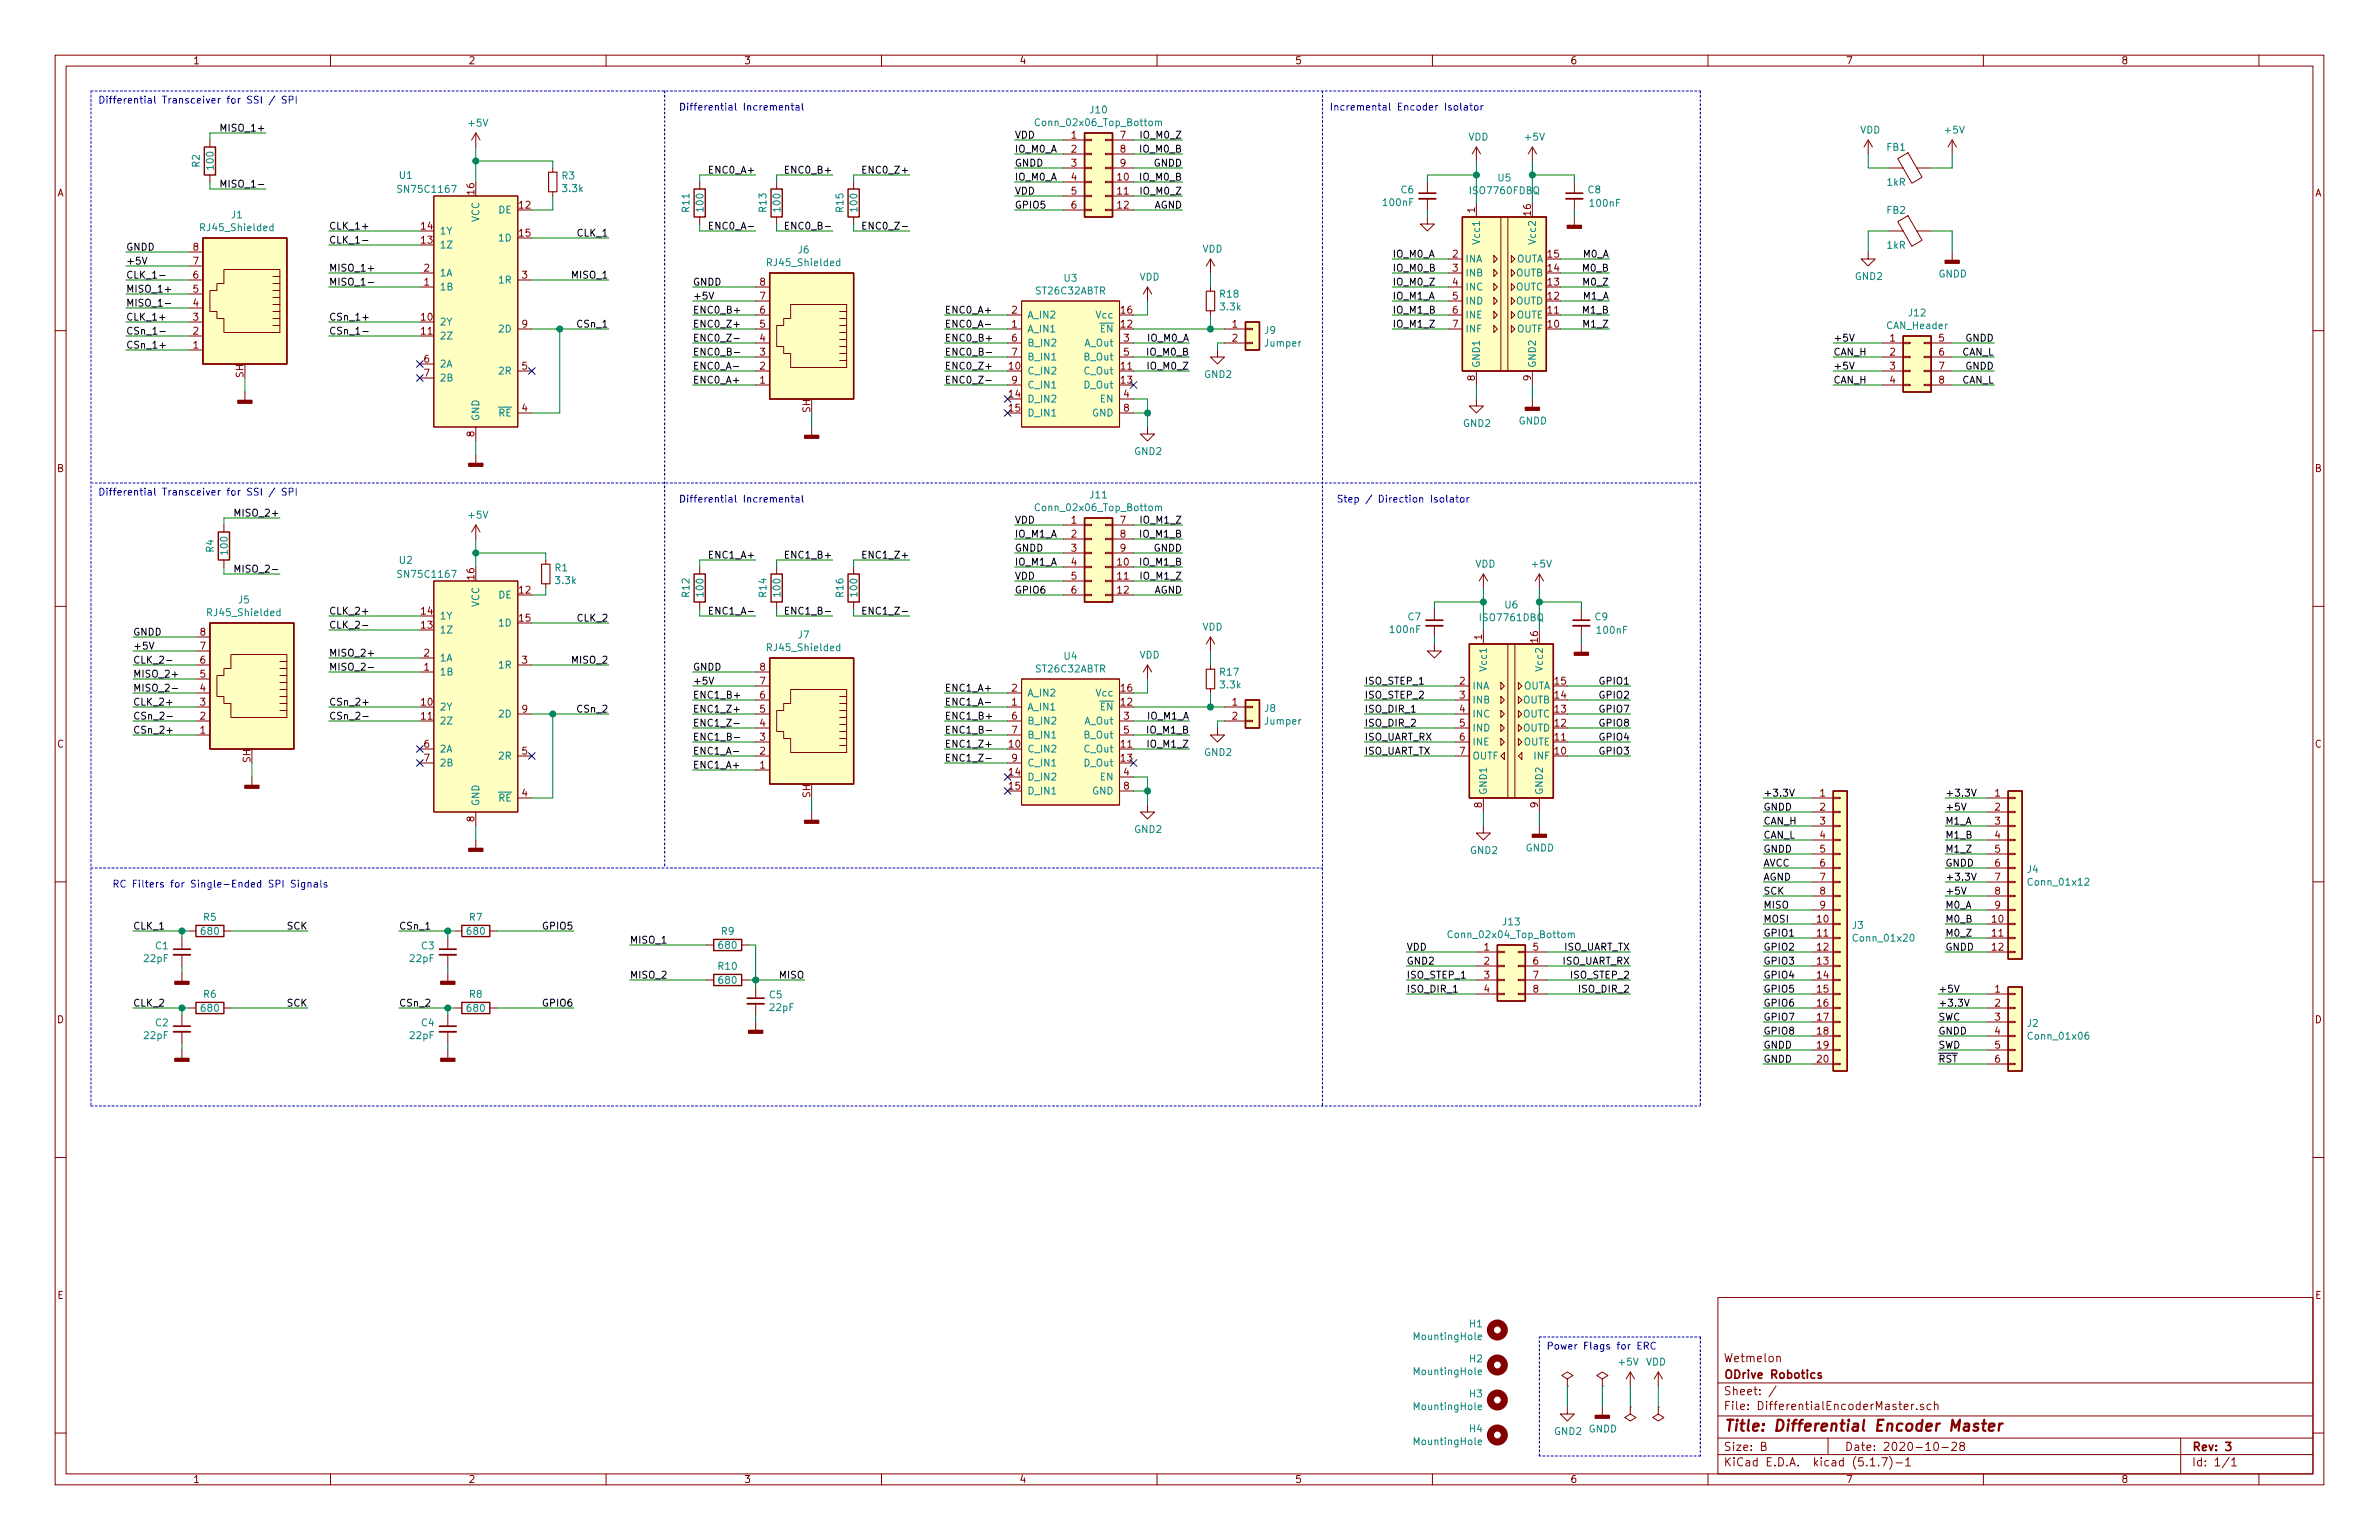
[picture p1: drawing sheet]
<svg xmlns="http://www.w3.org/2000/svg" width="432mm" height="279mm" viewBox="0 0 432 279" stroke-linecap="round" stroke-linejoin="round" font-family="sans-serif">
<defs><g id="words">
<text font-size="2.8" fill="#840000" x="312.8" y="259.7">Title: Differential Encoder Master</text>
<g font-size="2.1" fill="#840000">
<text x="312.8" y="250.1">ODrive Robotics</text>
<text x="312.8" y="247.1">Wetmelon</text>
<text x="312.8" y="255.8">File: DifferentialEncoderMaster.sch</text>
<text x="312.8" y="253.1">Sheet: /</text>
<text x="312.8" y="263.2">Size: B</text>
<text x="334.8" y="263.2">Date: 2020-10-28</text>
<text x="397.8" y="263.2">Rev: 3</text>
<text x="312.8" y="266">KiCad E.D.A. kicad (5.1.7)-1</text>
<text x="397.8" y="266">Id: 1/1</text>
</g>
<g font-size="1.8" fill="#840000">
<text x="35" y="11.6">1</text>
<text x="85" y="11.6">2</text>
<text x="135" y="11.6">3</text>
<text x="185" y="11.6">4</text>
<text x="235" y="11.6">5</text>
<text x="285" y="11.6">6</text>
<text x="335" y="11.6">7</text>
<text x="385" y="11.6">8</text>
<text x="194.5" y="25.1">1</text>
<text x="194.5" y="27.7">2</text>
<text x="203.4" y="25.1">7</text>
<text x="203.4" y="27.7">8</text>
<text x="10.4" y="35.6">A</text>
<text x="86.1" y="35.3" transform="rotate(-90 86.1 35.3)">16</text>
<text x="194.5" y="30.2">3</text>
<text x="194.5" y="32.8">4</text>
<text x="194.5" y="35.3">5</text>
<text x="202.9" y="32.8">10</text>
<text x="202.9" y="35.3">11</text>
<text x="203.4" y="30.2">9</text>
<text x="420.2" y="35.6">A</text>
<text x="76.5" y="41.7">14</text>
<text x="94.3" y="37.8">12</text>
<text x="194.5" y="37.8">6</text>
<text x="202.9" y="37.8">12</text>
<text x="267.7" y="38.6" transform="rotate(-90 267.7 38.6)">1</text>
<text x="277.9" y="39.1" transform="rotate(-90 277.9 39.1)">16</text>
<text x="35.1" y="45.5">8</text>
<text x="76.5" y="44.2">13</text>
<text x="94.3" y="42.9">15</text>
<text x="263.7" y="46.7">2</text>
<text x="281" y="46.7">15</text>
<text x="35.1" y="53.1">5</text>
<text x="35.1" y="50.5">6</text>
<text x="35.1" y="48">7</text>
<text x="77" y="51.8">1</text>
<text x="77" y="49.3">2</text>
<text x="94.8" y="50.5">3</text>
<text x="137.9" y="51.8">8</text>
<text x="263.7" y="49.3">3</text>
<text x="263.7" y="51.8">4</text>
<text x="281" y="51.8">13</text>
<text x="281" y="49.3">14</text>
<text x="35.1" y="58.2">3</text>
<text x="35.1" y="55.6">4</text>
<text x="76.5" y="58.2">10</text>
<text x="94.8" y="59.4">9</text>
<text x="137.9" y="59.4">5</text>
<text x="137.9" y="56.9">6</text>
<text x="137.9" y="54.4">7</text>
<text x="183.7" y="59.4">1</text>
<text x="183.7" y="56.9">2</text>
<text x="203.5" y="59.4">12</text>
<text x="203.5" y="56.9">16</text>
<text x="223.7" y="59.4">1</text>
<text x="263.7" y="54.4">5</text>
<text x="263.7" y="56.9">6</text>
<text x="263.7" y="59.4">7</text>
<text x="281" y="59.4">10</text>
<text x="281" y="56.9">11</text>
<text x="281" y="54.4">12</text>
<text x="35.1" y="63.2">1</text>
<text x="35.1" y="60.7">2</text>
<text x="76.5" y="60.7">11</text>
<text x="77" y="65.8">6</text>
<text x="137.9" y="64.5">3</text>
<text x="137.9" y="62">4</text>
<text x="183.7" y="62">6</text>
<text x="183.7" y="64.5">7</text>
<text x="204" y="62">3</text>
<text x="204" y="64.5">5</text>
<text x="223.7" y="62">2</text>
<text x="343.1" y="62">1</text>
<text x="343.1" y="64.5">2</text>
<text x="351.9" y="62">5</text>
<text x="351.9" y="64.5">6</text>
<text x="44.2" y="68.5" transform="rotate(-90 44.2 68.5)">SH</text>
<text x="77" y="68.3">7</text>
<text x="94.8" y="67.1">5</text>
<text x="137.9" y="69.6">1</text>
<text x="137.9" y="67.1">2</text>
<text x="183.2" y="67.1">10</text>
<text x="183.7" y="69.6">9</text>
<text x="203.5" y="67.1">11</text>
<text x="203.5" y="69.6">13</text>
<text x="267.7" y="69.1" transform="rotate(-90 267.7 69.1)">8</text>
<text x="277.9" y="69.1" transform="rotate(-90 277.9 69.1)">9</text>
<text x="343.1" y="67.1">3</text>
<text x="343.1" y="69.6">4</text>
<text x="351.9" y="67.1">7</text>
<text x="351.9" y="69.6">8</text>
<text x="94.8" y="74.7">4</text>
<text x="147.1" y="74.9" transform="rotate(-90 147.1 74.9)">SH</text>
<text x="183.2" y="72.1">14</text>
<text x="183.2" y="74.7">15</text>
<text x="204" y="72.1">4</text>
<text x="204" y="74.7">8</text>
<text x="86.1" y="79.2" transform="rotate(-90 86.1 79.2)">8</text>
<text x="10.4" y="85.6">B</text>
<text x="420.2" y="85.6">B</text>
<text x="194.5" y="95">1</text>
<text x="203.4" y="95">7</text>
<text x="194.5" y="97.5">2</text>
<text x="194.5" y="100.1">3</text>
<text x="203.4" y="97.5">8</text>
<text x="203.4" y="100.1">9</text>
<text x="86.1" y="105.1" transform="rotate(-90 86.1 105.1)">16</text>
<text x="94.3" y="107.7">12</text>
<text x="194.5" y="102.6">4</text>
<text x="194.5" y="105.2">5</text>
<text x="194.5" y="107.7">6</text>
<text x="202.9" y="102.6">10</text>
<text x="202.9" y="105.2">11</text>
<text x="202.9" y="107.7">12</text>
<text x="76.5" y="111.5">14</text>
<text x="94.3" y="112.8">15</text>
<text x="36.3" y="117.9">7</text>
<text x="36.3" y="115.3">8</text>
<text x="76.5" y="114">13</text>
<text x="77" y="119.1">2</text>
<text x="269" y="116.1" transform="rotate(-90 269 116.1)">1</text>
<text x="279.1" y="116.5" transform="rotate(-90 279.1 116.5)">16</text>
<text x="36.3" y="125.5">4</text>
<text x="36.3" y="122.9">5</text>
<text x="36.3" y="120.4">6</text>
<text x="77" y="121.7">1</text>
<text x="94.8" y="120.4">3</text>
<text x="137.9" y="124.2">7</text>
<text x="137.9" y="121.7">8</text>
<text x="183.7" y="125.5">2</text>
<text x="203.5" y="125.5">16</text>
<text x="264.9" y="124.2">2</text>
<text x="282.2" y="124.2">15</text>
<text x="36.3" y="130.6">2</text>
<text x="36.3" y="128">3</text>
<text x="76.5" y="128">10</text>
<text x="76.5" y="130.6">11</text>
<text x="94.8" y="129.3">9</text>
<text x="137.9" y="131.8">4</text>
<text x="137.9" y="129.3">5</text>
<text x="137.9" y="126.7">6</text>
<text x="183.7" y="128">1</text>
<text x="183.7" y="130.6">6</text>
<text x="203.5" y="128">12</text>
<text x="204" y="130.6">3</text>
<text x="223.7" y="128">1</text>
<text x="223.7" y="130.6">2</text>
<text x="264.9" y="126.7">3</text>
<text x="264.9" y="129.3">4</text>
<text x="264.9" y="131.8">5</text>
<text x="282.2" y="131.8">12</text>
<text x="282.2" y="129.3">13</text>
<text x="282.2" y="126.7">14</text>
<text x="10.4" y="135.6">C</text>
<text x="36.3" y="133.1">1</text>
<text x="77" y="135.6">6</text>
<text x="94.8" y="136.9">5</text>
<text x="137.9" y="136.9">2</text>
<text x="137.9" y="134.4">3</text>
<text x="183.2" y="135.6">10</text>
<text x="183.7" y="133.1">7</text>
<text x="203.5" y="135.6">11</text>
<text x="204" y="133.1">5</text>
<text x="264.9" y="134.4">6</text>
<text x="264.9" y="136.9">7</text>
<text x="282.2" y="136.9">10</text>
<text x="282.2" y="134.4">11</text>
<text x="420.2" y="135.6">C</text>
<text x="45.5" y="138.4" transform="rotate(-90 45.5 138.4)">SH</text>
<text x="77" y="138.2">7</text>
<text x="137.9" y="139.4">1</text>
<text x="183.2" y="140.7">14</text>
<text x="183.2" y="143.3">15</text>
<text x="183.7" y="138.2">9</text>
<text x="203.5" y="138.2">13</text>
<text x="204" y="140.7">4</text>
<text x="204" y="143.3">8</text>
<text x="86.1" y="149.1" transform="rotate(-90 86.1 149.1)">8</text>
<text x="94.8" y="144.5">4</text>
<text x="147.1" y="144.7" transform="rotate(-90 147.1 144.7)">SH</text>
<text x="269" y="146.5" transform="rotate(-90 269 146.5)">8</text>
<text x="279.1" y="146.5" transform="rotate(-90 279.1 146.5)">9</text>
<text x="330.4" y="144.5">1</text>
<text x="330.4" y="147.1">2</text>
<text x="330.4" y="149.6">3</text>
<text x="362.1" y="144.5">1</text>
<text x="362.1" y="147.1">2</text>
<text x="362.1" y="149.6">3</text>
<text x="330.4" y="152.1">4</text>
<text x="330.4" y="154.7">5</text>
<text x="362.1" y="152.1">4</text>
<text x="362.1" y="154.7">5</text>
<text x="330.4" y="157.2">6</text>
<text x="330.4" y="159.8">7</text>
<text x="362.1" y="157.2">6</text>
<text x="362.1" y="159.8">7</text>
<text x="329.9" y="167.4">10</text>
<text x="330.4" y="162.3">8</text>
<text x="330.4" y="164.8">9</text>
<text x="361.6" y="167.4">10</text>
<text x="362.1" y="162.3">8</text>
<text x="362.1" y="164.8">9</text>
<text x="269.4" y="172.5">1</text>
<text x="278.3" y="172.5">5</text>
<text x="329.9" y="169.9">11</text>
<text x="329.9" y="172.5">12</text>
<text x="361.6" y="169.9">11</text>
<text x="361.6" y="172.5">12</text>
<text x="269.4" y="175">2</text>
<text x="269.4" y="177.5">3</text>
<text x="278.3" y="175">6</text>
<text x="278.3" y="177.5">7</text>
<text x="329.9" y="175">13</text>
<text x="329.9" y="177.5">14</text>
<text x="10.4" y="185.6">D</text>
<text x="269.4" y="180.1">4</text>
<text x="278.3" y="180.1">8</text>
<text x="329.9" y="180.1">15</text>
<text x="329.9" y="182.6">16</text>
<text x="329.9" y="185.2">17</text>
<text x="362.1" y="180.1">1</text>
<text x="362.1" y="182.6">2</text>
<text x="362.1" y="185.2">3</text>
<text x="420.2" y="185.6">D</text>
<text x="329.9" y="187.7">18</text>
<text x="329.9" y="190.2">19</text>
<text x="362.1" y="187.7">4</text>
<text x="362.1" y="190.2">5</text>
<text x="329.9" y="192.8">20</text>
<text x="362.1" y="192.8">6</text>
<text x="10.4" y="235.6">E</text>
<text x="420.2" y="235.6">E</text>
<text x="35" y="269">1</text>
<text x="85" y="269">2</text>
<text x="135" y="269">3</text>
<text x="185" y="269">4</text>
<text x="235" y="269">5</text>
<text x="285" y="269">6</text>
<text x="335" y="269">7</text>
<text x="385" y="269">8</text>
</g>
<g font-size="1.8" fill="#0000c2">
<text x="17.8" y="18.8">Differential Transceiver for SSI / SPI</text>
<text x="123.2" y="20.1">Differential Incremental</text>
<text x="241.3" y="20.1">Incremental Encoder Isolator</text>
<text x="17.8" y="89.9">Differential Transceiver for SSI / SPI</text>
<text x="123.2" y="91.2">Differential Incremental</text>
<text x="242.6" y="91.2">Step / Direction Isolator</text>
<text x="26.6" y="161">RC Filters for Single-Ended SPI Signals</text>
<text x="280.7" y="244.9">Power Flags for ERC</text>
</g>
<g font-size="1.8">
<text x="40.7" y="23.9">MISO_1+</text>
<text x="184.1" y="27.7">IO_M0_A</text>
<text x="184.1" y="25.1">VDD</text>
<text x="207.1" y="27.7">IO_M0_B</text>
<text x="207.3" y="25.1">IO_M0_Z</text>
<text x="41.2" y="34">MISO_1-</text>
<text x="129.2" y="31.5">ENC0_A+</text>
<text x="143.1" y="31.5">ENC0_B+</text>
<text x="157.3" y="31.5">ENC0_Z+</text>
<text x="184.1" y="30.2">GNDD</text>
<text x="184.1" y="35.3">VDD</text>
<text x="184.1" y="32.8">IO_M0_A</text>
<text x="207.1" y="32.8">IO_M0_B</text>
<text x="207.3" y="35.3">IO_M0_Z</text>
<text x="209.4" y="30.2">GNDD</text>
<text x="59.7" y="41.7">CLK_1+</text>
<text x="129.6" y="41.7">ENC0_A-</text>
<text x="143.6" y="41.7">ENC0_B-</text>
<text x="157.7" y="41.7">ENC0_Z-</text>
<text x="184.1" y="37.8">GPIO5</text>
<text x="209.4" y="37.8">AGND</text>
<text x="22.9" y="45.5">GNDD</text>
<text x="59.7" y="44.2">CLK_1-</text>
<text x="104.9" y="42.9">CLK_1</text>
<text x="252.7" y="46.7">IO_M0_A</text>
<text x="287.4" y="46.7">M0_A</text>
<text x="22.9" y="53.1">MISO_1+</text>
<text x="22.9" y="50.5">CLK_1-</text>
<text x="22.9" y="48">+5V</text>
<text x="59.7" y="51.8">MISO_1-</text>
<text x="59.7" y="49.3">MISO_1+</text>
<text x="104" y="50.5">MISO_1</text>
<text x="125.7" y="51.8">GNDD</text>
<text x="252.7" y="49.3">IO_M0_B</text>
<text x="252.7" y="51.8">IO_M0_Z</text>
<text x="287.4" y="49.3">M0_B</text>
<text x="287.6" y="51.8">M0_Z</text>
<text x="22.9" y="55.6">MISO_1-</text>
<text x="22.9" y="58.2">CLK_1+</text>
<text x="59.7" y="58.2">CSn_1+</text>
<text x="105" y="59.4">CSn_1</text>
<text x="125.7" y="56.9">ENC0_B+</text>
<text x="125.7" y="54.4">+5V</text>
<text x="125.7" y="59.4">ENC0_Z+</text>
<text x="171.4" y="56.9">ENC0_A+</text>
<text x="171.4" y="59.4">ENC0_A-</text>
<text x="252.7" y="54.4">IO_M1_A</text>
<text x="252.7" y="56.9">IO_M1_B</text>
<text x="252.7" y="59.4">IO_M1_Z</text>
<text x="287.4" y="54.4">M1_A</text>
<text x="287.4" y="56.9">M1_B</text>
<text x="287.6" y="59.4">M1_Z</text>
<text x="22.9" y="60.7">CSn_1-</text>
<text x="22.9" y="63.2">CSn_1+</text>
<text x="59.7" y="60.7">CSn_1-</text>
<text x="125.7" y="62">ENC0_Z-</text>
<text x="125.7" y="64.5">ENC0_B-</text>
<text x="171.4" y="62">ENC0_B+</text>
<text x="171.4" y="64.5">ENC0_B-</text>
<text x="208.3" y="62">IO_M0_A</text>
<text x="208.3" y="64.5">IO_M0_B</text>
<text x="332.7" y="64.5">CAN_H</text>
<text x="332.7" y="62">+5V</text>
<text x="356.1" y="64.5">CAN_L</text>
<text x="356.7" y="62">GNDD</text>
<text x="125.7" y="67.1">ENC0_A-</text>
<text x="125.7" y="69.6">ENC0_A+</text>
<text x="171.4" y="67.1">ENC0_Z+</text>
<text x="171.4" y="69.6">ENC0_Z-</text>
<text x="208.5" y="67.1">IO_M0_Z</text>
<text x="332.7" y="67.1">+5V</text>
<text x="332.7" y="69.6">CAN_H</text>
<text x="356.1" y="69.6">CAN_L</text>
<text x="356.7" y="67.1">GNDD</text>
<text x="43.3" y="93.7">MISO_2+</text>
<text x="184.1" y="95">VDD</text>
<text x="207.3" y="95">IO_M1_Z</text>
<text x="129.2" y="101.3">ENC1_A+</text>
<text x="143.1" y="101.3">ENC1_B+</text>
<text x="157.3" y="101.3">ENC1_Z+</text>
<text x="184.1" y="97.5">IO_M1_A</text>
<text x="184.1" y="100.1">GNDD</text>
<text x="207.1" y="97.5">IO_M1_B</text>
<text x="209.4" y="100.1">GNDD</text>
<text x="43.7" y="103.9">MISO_2-</text>
<text x="184.1" y="105.2">VDD</text>
<text x="184.1" y="102.6">IO_M1_A</text>
<text x="184.1" y="107.7">GPIO6</text>
<text x="207.1" y="102.6">IO_M1_B</text>
<text x="207.3" y="105.2">IO_M1_Z</text>
<text x="209.4" y="107.7">AGND</text>
<text x="59.7" y="111.5">CLK_2+</text>
<text x="104.9" y="112.8">CLK_2</text>
<text x="129.6" y="111.5">ENC1_A-</text>
<text x="143.6" y="111.5">ENC1_B-</text>
<text x="157.7" y="111.5">ENC1_Z-</text>
<text x="24.1" y="115.3">GNDD</text>
<text x="24.1" y="117.9">+5V</text>
<text x="59.7" y="114">CLK_2-</text>
<text x="59.7" y="119.1">MISO_2+</text>
<text x="24.1" y="120.4">CLK_2-</text>
<text x="24.1" y="125.5">MISO_2-</text>
<text x="24.1" y="122.9">MISO_2+</text>
<text x="59.7" y="121.7">MISO_2-</text>
<text x="104" y="120.4">MISO_2</text>
<text x="125.7" y="124.2">+5V</text>
<text x="125.7" y="121.7">GNDD</text>
<text x="171.4" y="125.5">ENC1_A+</text>
<text x="247.6" y="124.2">ISO_STEP_1</text>
<text x="290.5" y="124.2">GPIO1</text>
<text x="24.1" y="130.6">CSn_2-</text>
<text x="24.1" y="128">CLK_2+</text>
<text x="59.7" y="130.6">CSn_2-</text>
<text x="59.7" y="128">CSn_2+</text>
<text x="105" y="129.3">CSn_2</text>
<text x="125.7" y="131.8">ENC1_Z-</text>
<text x="125.7" y="129.3">ENC1_Z+</text>
<text x="125.7" y="126.7">ENC1_B+</text>
<text x="171.4" y="130.6">ENC1_B+</text>
<text x="171.4" y="128">ENC1_A-</text>
<text x="208.3" y="130.6">IO_M1_A</text>
<text x="247.6" y="126.7">ISO_STEP_2</text>
<text x="247.6" y="131.8">ISO_DIR_2</text>
<text x="247.6" y="129.3">ISO_DIR_1</text>
<text x="290.5" y="126.7">GPIO2</text>
<text x="290.5" y="129.3">GPIO7</text>
<text x="290.5" y="131.8">GPIO8</text>
<text x="24.1" y="133.1">CSn_2+</text>
<text x="125.7" y="136.9">ENC1_A-</text>
<text x="125.7" y="134.4">ENC1_B-</text>
<text x="171.4" y="135.6">ENC1_Z+</text>
<text x="171.4" y="133.1">ENC1_B-</text>
<text x="208.3" y="133.1">IO_M1_B</text>
<text x="208.5" y="135.6">IO_M1_Z</text>
<text x="247.6" y="136.9">ISO_UART_TX</text>
<text x="247.6" y="134.4">ISO_UART_RX</text>
<text x="290.5" y="136.9">GPIO3</text>
<text x="290.5" y="134.4">GPIO4</text>
<text x="125.7" y="139.4">ENC1_A+</text>
<text x="171.4" y="138.2">ENC1_Z-</text>
<text x="320" y="147.1">GNDD</text>
<text x="320" y="149.6">CAN_H</text>
<text x="320" y="144.5">+3.3V</text>
<text x="353.1" y="149.6">M1_A</text>
<text x="353.1" y="147.1">+5V</text>
<text x="353.1" y="144.5">+3.3V</text>
<text x="320" y="152.1">CAN_L</text>
<text x="320" y="154.7">GNDD</text>
<text x="353.1" y="154.7">M1_Z</text>
<text x="353.1" y="152.1">M1_B</text>
<text x="320" y="157.2">AVCC</text>
<text x="320" y="159.8">AGND</text>
<text x="353.1" y="159.8">+3.3V</text>
<text x="353.1" y="157.2">GNDD</text>
<text x="320" y="162.3">SCK</text>
<text x="320" y="164.8">MISO</text>
<text x="320" y="167.4">MOSI</text>
<text x="353.1" y="167.4">M0_B</text>
<text x="353.1" y="164.8">M0_A</text>
<text x="353.1" y="162.3">+5V</text>
<text x="24.1" y="168.7">CLK_1</text>
<text x="52.1" y="168.7">SCK</text>
<text x="72.4" y="168.7">CSn_1</text>
<text x="98.7" y="168.7">GPIO5</text>
<text x="114.3" y="171.2">MISO_1</text>
<text x="255.3" y="172.5">VDD</text>
<text x="283.7" y="172.5">ISO_UART_TX</text>
<text x="320" y="169.9">GPIO1</text>
<text x="320" y="172.5">GPIO2</text>
<text x="353.1" y="172.5">GNDD</text>
<text x="353.1" y="169.9">M0_Z</text>
<text x="114.3" y="177.5">MISO_2</text>
<text x="141.5" y="177.5">MISO</text>
<text x="255.3" y="175">GND2</text>
<text x="255.3" y="177.5">ISO_STEP_1</text>
<text x="283.5" y="175">ISO_UART_RX</text>
<text x="285.3" y="177.5">ISO_STEP_2</text>
<text x="320" y="175">GPIO3</text>
<text x="320" y="177.5">GPIO4</text>
<text x="24.1" y="182.6">CLK_2</text>
<text x="52.1" y="182.6">SCK</text>
<text x="72.4" y="182.6">CSn_2</text>
<text x="98.7" y="182.6">GPIO6</text>
<text x="255.3" y="180.1">ISO_DIR_1</text>
<text x="286.9" y="180.1">ISO_DIR_2</text>
<text x="320" y="182.6">GPIO6</text>
<text x="320" y="185.2">GPIO7</text>
<text x="320" y="180.1">GPIO5</text>
<text x="351.8" y="185.2">SWC</text>
<text x="351.8" y="182.6">+3.3V</text>
<text x="351.8" y="180.1">+5V</text>
<text x="320" y="187.7">GPIO8</text>
<text x="320" y="190.2">GNDD</text>
<text x="351.8" y="187.7">GNDD</text>
<text x="351.8" y="190.2">SWD</text>
<text x="320" y="192.8">GNDD</text>
<text x="351.8" y="192.8">RST</text>
</g>
<g font-size="1.8" fill="#008484">
<text x="85.1" y="23">+5V</text>
<text x="188.5" y="22.9">Conn_02x06_Top_Bottom</text>
<text x="197.9" y="20.6">J10</text>
<text x="266.5" y="25.5">VDD</text>
<text x="276.9" y="25.5">+5V</text>
<text x="337.6" y="24.2">VDD</text>
<text x="342.5" y="27.4">FB1</text>
<text x="353.1" y="24.2">+5V</text>
<text x="36.2" y="30.3" transform="rotate(-90 36.2 30.3)">R2</text>
<text x="38.8" y="30.7" transform="rotate(-90 38.8 30.7)">100</text>
<text x="72.5" y="32.4">U1</text>
<text x="72.7" y="35">SN75C1167</text>
<text x="102" y="32.5">R3</text>
<text x="102.2" y="34.8">3.3k</text>
<text x="254.3" y="35.1">C6</text>
<text x="267.1" y="35.2">ISO7760FDBQ</text>
<text x="271.9" y="32.9">U5</text>
<text x="288.3" y="35.1">C8</text>
<text x="342.5" y="33.7">1kR</text>
<text x="36.7" y="41.9">RJ45_Shielded</text>
<text x="42" y="39.6">J1</text>
<text x="87" y="40.3" transform="rotate(-90 87 40.3)">VCC</text>
<text x="90.5" y="38.7">DE</text>
<text x="125.1" y="38.4" transform="rotate(-90 125.1 38.4)">R11</text>
<text x="127.7" y="38.3" transform="rotate(-90 127.7 38.3)">100</text>
<text x="139.1" y="38.4" transform="rotate(-90 139.1 38.4)">R13</text>
<text x="141.7" y="38.3" transform="rotate(-90 141.7 38.3)">100</text>
<text x="153.1" y="38.4" transform="rotate(-90 153.1 38.4)">R15</text>
<text x="155.6" y="38.3" transform="rotate(-90 155.6 38.3)">100</text>
<text x="251.2" y="37.4">100nF</text>
<text x="288.7" y="37.5">100nF</text>
<text x="342.5" y="38.8">FB2</text>
<text x="79.8" y="45.1">1Z</text>
<text x="79.8" y="42.5">1Y</text>
<text x="90.7" y="43.8">1D</text>
<text x="144.9" y="46">J6</text>
<text x="218.2" y="45.8">VDD</text>
<text x="265.9" y="47.6">INA</text>
<text x="268.6" y="44" transform="rotate(-90 268.6 44)">Vcc1</text>
<text x="275.2" y="47.6">OUTA</text>
<text x="278.8" y="44" transform="rotate(-90 278.8 44)">Vcc2</text>
<text x="342.5" y="45.1">1kR</text>
<text x="79.8" y="52.7">1B</text>
<text x="79.8" y="50.2">1A</text>
<text x="90.7" y="51.4">1R</text>
<text x="139.6" y="48.3">RJ45_Shielded</text>
<text x="188.1" y="53.4">ST26C32ABTR</text>
<text x="193.2" y="51.1">U3</text>
<text x="206.8" y="50.9">VDD</text>
<text x="265.9" y="50.2">INB</text>
<text x="265.9" y="52.7">INC</text>
<text x="275.2" y="52.7">OUTC</text>
<text x="275.2" y="50.2">OUTB</text>
<text x="336.8" y="50.8">GND2</text>
<text x="351.8" y="50.3">GNDD</text>
<text x="79.8" y="59.1">2Y</text>
<text x="186.4" y="57.8">A_IN2</text>
<text x="199" y="57.8">Vcc</text>
<text x="221.5" y="54">R18</text>
<text x="221.6" y="56.3">3.3k</text>
<text x="265.9" y="55.2">IND</text>
<text x="265.9" y="57.8">INE</text>
<text x="275.2" y="55.2">OUTD</text>
<text x="275.3" y="57.8">OUTE</text>
<text x="342.6" y="59.7">CAN_Header</text>
<text x="346.5" y="57.4">J12</text>
<text x="79.8" y="61.6">2Z</text>
<text x="90.7" y="60.3">2D</text>
<text x="186.4" y="60.3">A_IN1</text>
<text x="186.4" y="62.9">B_IN2</text>
<text x="186.4" y="65.4">B_IN1</text>
<text x="196.9" y="62.9">A_Out</text>
<text x="196.9" y="65.4">B_Out</text>
<text x="199.7" y="60.3">EN</text>
<text x="229.6" y="60.6">J9</text>
<text x="229.6" y="62.9">Jumper</text>
<text x="265.9" y="60.3">INF</text>
<text x="275.3" y="60.3">OUTF</text>
<text x="79.8" y="66.7">2A</text>
<text x="79.8" y="69.2">2B</text>
<text x="90.7" y="67.9">2R</text>
<text x="186.4" y="67.9">C_IN2</text>
<text x="186.4" y="70.5">C_IN1</text>
<text x="196.9" y="67.9">C_Out</text>
<text x="196.9" y="70.5">D_Out</text>
<text x="218.7" y="68.6">GND2</text>
<text x="268.6" y="66.8" transform="rotate(-90 268.6 66.8)">GND1</text>
<text x="278.8" y="66.8" transform="rotate(-90 278.8 66.8)">GND2</text>
<text x="87" y="76.5" transform="rotate(-90 87 76.5)">GND</text>
<text x="90.5" y="75.6">RE</text>
<text x="186.4" y="73">D_IN2</text>
<text x="186.4" y="75.6">D_IN1</text>
<text x="198.2" y="75.6">GND</text>
<text x="199.7" y="73">EN</text>
<text x="265.7" y="77.5">GND2</text>
<text x="275.6" y="77">GNDD</text>
<text x="206" y="82.5">GND2</text>
<text x="85.1" y="94.1">+5V</text>
<text x="188.5" y="92.7">Conn_02x06_Top_Bottom</text>
<text x="197.9" y="90.4">J11</text>
<text x="38.8" y="100.2" transform="rotate(-90 38.8 100.2)">R4</text>
<text x="41.3" y="100.5" transform="rotate(-90 41.3 100.5)">100</text>
<text x="72.5" y="102.3">U2</text>
<text x="72.7" y="104.8">SN75C1167</text>
<text x="100.8" y="103.7">R1</text>
<text x="100.9" y="106">3.3k</text>
<text x="267.8" y="103">VDD</text>
<text x="278.2" y="103">+5V</text>
<text x="38" y="111.8">RJ45_Shielded</text>
<text x="43.3" y="109.5">J5</text>
<text x="79.8" y="112.4">1Y</text>
<text x="87" y="110.2" transform="rotate(-90 87 110.2)">VCC</text>
<text x="90.5" y="108.6">DE</text>
<text x="90.7" y="113.7">1D</text>
<text x="125.1" y="108.3" transform="rotate(-90 125.1 108.3)">R12</text>
<text x="127.7" y="108.1" transform="rotate(-90 127.7 108.1)">100</text>
<text x="139.1" y="108.3" transform="rotate(-90 139.1 108.3)">R14</text>
<text x="141.7" y="108.1" transform="rotate(-90 141.7 108.1)">100</text>
<text x="153.1" y="108.3" transform="rotate(-90 153.1 108.3)">R16</text>
<text x="155.6" y="108.1" transform="rotate(-90 155.6 108.1)">100</text>
<text x="255.6" y="112.5">C7</text>
<text x="268.9" y="112.7">ISO7761DBQ</text>
<text x="273.2" y="110.4">U6</text>
<text x="289.5" y="112.5">C9</text>
<text x="79.8" y="114.9">1Z</text>
<text x="139.6" y="118.1">RJ45_Shielded</text>
<text x="144.9" y="115.8">J7</text>
<text x="193.2" y="119.7">U4</text>
<text x="206.8" y="119.5">VDD</text>
<text x="218.2" y="114.4">VDD</text>
<text x="252.5" y="114.9">100nF</text>
<text x="290" y="115">100nF</text>
<text x="79.8" y="122.6">1B</text>
<text x="79.8" y="120">1A</text>
<text x="90.7" y="121.3">1R</text>
<text x="188.1" y="122">ST26C32ABTR</text>
<text x="221.5" y="122.6">R17</text>
<text x="221.6" y="124.9">3.3k</text>
<text x="267.2" y="125.1">INA</text>
<text x="269.9" y="121.5" transform="rotate(-90 269.9 121.5)">Vcc1</text>
<text x="276.4" y="125.1">OUTA</text>
<text x="280" y="121.5" transform="rotate(-90 280 121.5)">Vcc2</text>
<text x="79.8" y="128.9">2Y</text>
<text x="79.8" y="131.4">2Z</text>
<text x="90.7" y="130.2">2D</text>
<text x="186.4" y="128.9">A_IN1</text>
<text x="186.4" y="126.4">A_IN2</text>
<text x="186.4" y="131.4">B_IN2</text>
<text x="196.9" y="131.4">A_Out</text>
<text x="199" y="126.4">Vcc</text>
<text x="199.7" y="128.9">EN</text>
<text x="229.6" y="129.2">J8</text>
<text x="229.6" y="131.5">Jumper</text>
<text x="267.2" y="127.6">INB</text>
<text x="267.2" y="130.2">INC</text>
<text x="276.4" y="130.2">OUTC</text>
<text x="276.4" y="127.6">OUTB</text>
<text x="79.8" y="136.5">2A</text>
<text x="90.7" y="137.8">2R</text>
<text x="186.4" y="136.5">C_IN2</text>
<text x="186.4" y="134">B_IN1</text>
<text x="196.9" y="136.5">C_Out</text>
<text x="196.9" y="134">B_Out</text>
<text x="218.7" y="137.2">GND2</text>
<text x="267.2" y="132.7">IND</text>
<text x="267.2" y="135.3">INE</text>
<text x="267.2" y="137.8">OUTF</text>
<text x="276.4" y="132.7">OUTD</text>
<text x="276.5" y="135.3">OUTE</text>
<text x="278.6" y="137.8">INF</text>
<text x="79.8" y="139.1">2B</text>
<text x="186.4" y="141.6">D_IN2</text>
<text x="186.4" y="139.1">C_IN1</text>
<text x="196.9" y="139.1">D_Out</text>
<text x="199.7" y="141.6">EN</text>
<text x="87" y="146.3" transform="rotate(-90 87 146.3)">GND</text>
<text x="90.5" y="145.4">RE</text>
<text x="186.4" y="144.1">D_IN1</text>
<text x="198.2" y="144.1">GND</text>
<text x="269.9" y="144.3" transform="rotate(-90 269.9 144.3)">GND1</text>
<text x="280" y="144.3" transform="rotate(-90 280 144.3)">GND2</text>
<text x="206" y="151.1">GND2</text>
<text x="266.9" y="154.9">GND2</text>
<text x="276.9" y="154.5">GNDD</text>
<text x="368" y="158.4">J4</text>
<text x="368.4" y="160.7">Conn_01x12</text>
<text x="37" y="167.1">R5</text>
<text x="85.2" y="167.1">R7</text>
<text x="272.8" y="167.9">J13</text>
<text x="28.3" y="172.2">C1</text>
<text x="36.6" y="169.6">680</text>
<text x="76.5" y="172.2">C3</text>
<text x="84.9" y="169.6">680</text>
<text x="130.6" y="172.1">680</text>
<text x="131" y="169.6">R9</text>
<text x="263.4" y="170.2">Conn_02x04_Top_Bottom</text>
<text x="336.2" y="168.5">J3</text>
<text x="336.7" y="170.8">Conn_01x20</text>
<text x="26.2" y="174.5">22pF</text>
<text x="74.5" y="174.5">22pF</text>
<text x="130.4" y="175.9">R10</text>
<text x="130.6" y="178.5">680</text>
<text x="36.6" y="183.6">680</text>
<text x="37" y="181">R6</text>
<text x="84.9" y="183.6">680</text>
<text x="85.2" y="181">R8</text>
<text x="139.7" y="181.1">C5</text>
<text x="139.8" y="183.4">22pF</text>
<text x="26.2" y="188.5">22pF</text>
<text x="28.3" y="186.2">C2</text>
<text x="74.5" y="188.5">22pF</text>
<text x="76.5" y="186.2">C4</text>
<text x="368" y="186.3">J2</text>
<text x="368.4" y="188.6">Conn_01x06</text>
<text x="256.9" y="243.1">MountingHole</text>
<text x="266.8" y="240.8">H1</text>
<text x="256.9" y="249.5">MountingHole</text>
<text x="266.8" y="247.2">H2</text>
<text x="293.9" y="247.8">+5V</text>
<text x="298.7" y="247.8">VDD</text>
<text x="256.9" y="255.8">MountingHole</text>
<text x="266.8" y="253.5">H3</text>
<text x="256.9" y="262.2">MountingHole</text>
<text x="266.8" y="259.9">H4</text>
<text x="282.2" y="260.3">GND2</text>
<text x="288.3" y="259.9">GNDD</text>
</g>
</g></defs>
<g fill="none" stroke="#840000" stroke-width=".18">
<path d="M10 10h411.8v259.4h-411.8zM12 12h407.8v255.4h-407.8zM60 10v2M110 10v2M160 10v2M210 10v2M260 10v2M310 10v2M360 10v2M410 10v2M38.1 25.4v1.3M38.1 31.8v1.2"/>
<path d="M78.7 35.6h15.3v41.9h-15.3zM86.4 24.1v2.6M86.4 24.1l-.8 1.3M86.4 24.1l.7 1.3M100.3 30.5v.7M100.3 34.8v.8M127 33v1.3M127 39.4v1.2M141 33v1.3M141 39.4v1.2M154.9 33v1.3M154.9 39.4v1.2"/>
<path d="M193 30.5h3.8M193 25.4h3.8M193 33h3.8M193 35.6h3.8M193 38.1h3.8M193 27.9h3.8M196.8 35.4h1.3v.3h-1.3zM196.8 38h1.3v.2h-1.3zM196.8 32.9h1.3v.2h-1.3zM196.8 27.8h1.3v.3h-1.3zM196.8 25.3h1.3v.2h-1.3zM196.8 30.4h1.3v.2h-1.3z"/>
<path d="M200.7 35.4h1.2v.3h-1.2zM200.7 38h1.2v.2h-1.2zM200.7 32.9h1.2v.2h-1.2zM200.7 27.8h1.2v.3h-1.2zM200.7 25.3h1.2v.2h-1.2zM200.7 30.4h1.2v.2h-1.2zM201.9 30.5h3.8M201.9 25.4h3.8M201.9 33h3.8M201.9 35.6h3.8M201.9 38.1h3.8M201.9 27.9h3.8"/>
<path d="M259.1 39.4v1.2h1.2l-1.2 1.3-1.3-1.3h1.3M259.1 33v2.1M259.1 36.1v2M268 26.7v2.5M268 36.8v2.6M268 26.7l-.8 1.2M268 26.7l.7 1.2M272.4 39.4v27.9M273.7 39.4v27.9M278.1 26.7v2.5M278.1 26.7l-.7 1.2M278.1 26.7l.8 1.2"/>
<path d="M285.7 33v2.1M285.7 36.1v2M285.7 39.4v1.5M339.1 25.4l-.8 1.3M339.1 25.4v2.5M339.1 25.4l.8 1.3M342.9 30.5h2.5M344.4 28.8l1.9-1.1 2.6 4.5-1.9 1zM347.9 30.5h2.6M354.3 25.4l-.7 1.3M354.3 25.4v2.5M354.3 25.4l.8 1.3"/>
<path d="M10 60h2M34.3 58.4h2.5M34.3 55.9h2.5M34.3 53.3h2.5M34.3 50.8h2.5M34.3 48.3h2.5M34.3 45.7h2.5M40.6 48.9h10.2v11.4h-10.2v-2.5h-1.2v-1.3h-1.3v-3.8h1.3v-1.3h1.2zM49.5 59.1h1.3M49.5 57.8h1.3M49.5 56.5h1.3M49.5 55.2h1.3"/>
<path d="M49.5 54h1.3M49.5 52.7h1.3M49.5 51.4h1.3M49.5 50.2h1.3M76.2 49.5h2.5M76.2 52.1h2.5M94 50.8h2.5M94 59.7h2.5M137.2 52.1h2.5M137.2 54.6h2.5M137.2 57.2h2.5M137.2 59.7h2.5"/>
<path d="M143.5 55.2h10.2v11.5h-10.2v-2.6h-1.3v-1.2h-1.2v-3.8h1.2v-1.3h1.3zM152.4 59.1h1.3M152.4 57.8h1.3M152.4 56.5h1.3M182.9 57.2h2.5M182.9 59.7h2.5M185.4 54.6h17.8v22.9h-17.8zM208.3 52.1l-.8 1.2M208.3 52.1v2.5M208.3 52.1l.7 1.2M219.7 47v2.5M219.7 52.1v.7"/>
<path d="M219.7 56.4v.8M219.7 47l-.8 1.3M219.7 47l.8 1.3M222.2 59.7h3.9M226.1 59.6h1.2v.2h-1.2zM262.9 47h2.5M262.9 49.5h2.5M262.9 52.1h2.5M262.9 54.6h2.5M262.9 57.2h2.5M262.9 59.7h2.5M271.1 46.4l.7 .6-.7 .6z"/>
<path d="M271.1 59.1l.7 .6-.7 .6zM271.1 56.5l.7 .7-.7 .6zM271.1 54l.7 .6-.7 .6zM271.1 51.4l.7 .7-.7 .6zM271.1 48.9l.7 .6-.7 .7zM274.3 46.4l.7 .6-.7 .6zM274.3 59.1l.7 .6-.7 .6zM274.3 56.5l.7 .7-.7 .6zM274.3 54l.7 .6-.7 .6zM274.3 51.4l.7 .7-.7 .6zM274.3 48.9l.7 .6-.7 .7zM339.1 45.7v1.3h1.3l-1.3 1.3-1.3-1.3h1.3"/>
<path d="M342.9 41.9h2.5M344.4 40.2l1.9-1.1 2.6 4.5-1.9 1.1zM347.9 41.9h2.6M354.3 45.7v1.5M419.8 60h2M34.3 63.5h2.5M34.3 61h2.5M44.4 71.1v1.5M76.2 66h2.5M76.2 68.6h2.5M86.4 77.5v2.5M94 67.3h2.5"/>
<path d="M94 74.9h2.5M137.2 69.9h2.5M137.2 67.3h2.5M137.2 64.8h2.5M137.2 62.2h2.5M147.3 77.5v1.5M152.4 65.4h1.3M152.4 64.1h1.3M152.4 62.9h1.3M152.4 61.6h1.3M152.4 60.3h1.3M182.9 69.9h2.5"/>
<path d="M182.9 64.8h2.5M182.9 62.2h2.5M203.2 64.8h2.5M203.2 62.2h2.5M203.2 72.4h2.5M203.2 74.9h2.5M208.3 77.5v1.2h1.2l-1.2 1.3-1.3-1.3h1.3M221 63.5v1.3h1.2l-1.2 1.2-1.3-1.2h1.3M222.2 62.2h3.9M226.1 62.1h1.2v.3h-1.2zM268 72.4v1.3h1.2l-1.2 1.2-1.3-1.2h1.3M268 67.3v2.6"/>
<path d="M278.1 67.3v2.6M278.1 72.4v1.5M341.6 69.9h3.8M341.6 67.3h3.8M341.6 64.8h3.8M341.6 62.2h3.8M345.4 69.7h1.3v.3h-1.3zM345.4 67.2h1.3v.2h-1.3zM345.4 62.1h1.3v.3h-1.3zM345.4 64.6h1.3v.3h-1.3zM349.2 69.7h1.3v.3h-1.3zM349.2 67.2h1.3v.2h-1.3z"/>
<path d="M349.2 62.1h1.3v.3h-1.3zM349.2 64.6h1.3v.3h-1.3zM350.5 69.9h3.8M350.5 67.3h3.8M350.5 64.8h3.8M350.5 62.2h3.8M40.6 95.3v1.2M86.4 82.6v1.5M86.4 95.3v2.5M86.4 95.3l-.8 1.2M86.4 95.3l.7 1.2M193 95.3h3.8"/>
<path d="M193 97.8h3.8M196.8 97.7h1.3v.2h-1.3zM196.8 95.1h1.3v.3h-1.3zM200.7 97.7h1.2v.2h-1.2zM200.7 95.1h1.2v.3h-1.2zM201.9 95.3h3.8M201.9 97.8h3.8M10 110h2M35.6 118.1h2.5M35.6 115.6h2.5M40.6 101.6v1.3M41.9 118.7h10.2v11.5h-10.2v-2.6h-1.3v-1.2h-1.2v-3.8h1.2v-1.3h1.3z"/>
<path d="M76.2 119.4h2.5M78.7 105.4h15.3v41.9h-15.3zM99.1 101.6v.8M99.1 105.9v.8M127 102.9v1.2M127 109.2v1.3M141 102.9v1.2M141 109.2v1.3M154.9 102.9v1.2M154.9 109.2v1.3M193 102.9h3.8M193 105.4h3.8"/>
<path d="M193 108h3.8M193 100.3h3.8M196.8 105.3h1.3v.2h-1.3zM196.8 107.8h1.3v.3h-1.3zM196.8 102.7h1.3v.3h-1.3zM196.8 100.2h1.3v.3h-1.3zM200.7 105.3h1.2v.2h-1.2zM200.7 107.8h1.2v.3h-1.2zM200.7 102.7h1.2v.3h-1.2zM200.7 100.2h1.2v.3h-1.2zM201.9 102.9h3.8M201.9 105.4h3.8"/>
<path d="M201.9 108h3.8M201.9 100.3h3.8M219.7 115.6v2.5M219.7 115.6l-.8 1.2M219.7 115.6l.8 1.2M260.3 116.8v1.3h1.3l-1.3 1.3-1.2-1.3h1.2M260.3 110.5v2M260.3 113.5v2.1M269.2 104.1l-.7 1.3M269.2 104.1v2.6M269.2 114.3v2.5M269.2 104.1l.8 1.3"/>
<path d="M273.7 116.8v28M275 116.8v28M279.4 104.1v2.6M279.4 104.1l-.8 1.3M279.4 104.1l.8 1.3M287 110.5v2M287 113.5v2.1M287 116.8v1.6M419.8 110h2M35.6 133.4h2.5M35.6 130.8h2.5M35.6 128.3h2.5"/>
<path d="M35.6 125.7h2.5M35.6 123.2h2.5M35.6 120.7h2.5M50.8 128.9h1.3M50.8 127.6h1.3M50.8 126.4h1.3M50.8 125.1h1.3M50.8 123.8h1.3M50.8 122.6h1.3M50.8 121.3h1.3M50.8 120h1.3M76.2 121.9h2.5"/>
<path d="M76.2 135.9h2.5M76.2 138.4h2.5M94 120.7h2.5M94 129.5h2.5M94 137.2h2.5M137.2 124.5h2.5M137.2 127h2.5M137.2 129.5h2.5M137.2 132.1h2.5M137.2 134.6h2.5M137.2 137.2h2.5M137.2 121.9h2.5"/>
<path d="M137.2 139.7h2.5M143.5 125.1h10.2v11.4h-10.2v-2.5h-1.3v-1.3h-1.2v-3.8h1.2v-1.3h1.3zM152.4 135.3h1.3M152.4 134h1.3M152.4 132.7h1.3M152.4 131.4h1.3M152.4 130.2h1.3M152.4 128.9h1.3M152.4 127.6h1.3M152.4 126.4h1.3M182.9 133.4h2.5M182.9 130.8h2.5"/>
<path d="M182.9 128.3h2.5M182.9 125.7h2.5M182.9 138.4h2.5M185.4 123.2h17.8v22.9h-17.8zM203.2 133.4h2.5M203.2 130.8h2.5M208.3 120.7v2.5M208.3 120.7l-.8 1.2M208.3 120.7l.7 1.2M219.7 120.7v.7M219.7 125v.7M221 132.1v1.3h1.2l-1.2 1.2-1.3-1.2h1.3"/>
<path d="M222.2 130.8h3.9M222.2 128.3h3.9M226.1 130.7h1.2v.2h-1.2zM226.1 128.1h1.2v.3h-1.2zM264.2 124.5h2.5M264.2 127h2.5M264.2 129.5h2.5M264.2 132.1h2.5M264.2 134.6h2.5M264.2 137.2h2.5M272.4 123.8l.6 .7-.6 .6zM272.4 134l.6 .6-.6 .7z"/>
<path d="M272.4 131.4l.6 .7-.6 .6zM272.4 128.9l.6 .6-.6 .7zM272.4 126.4l.6 .6-.6 .6zM272.4 137.2l.6-.7v1.3zM275.6 123.8l.6 .7-.6 .6zM275.6 134l.6 .6-.6 .7zM275.6 131.4l.6 .7-.6 .6zM275.6 128.9l.6 .6-.6 .7zM275.6 126.4l.6 .6-.6 .6zM275.6 137.2l.6-.7v1.3zM10 160h2M45.7 141v1.5"/>
<path d="M86.4 147.3v2.6M86.4 152.4v1.5M94 144.8h2.5M147.3 147.3v1.5M203.2 141h2.5M203.2 143.5h2.5M208.3 146.1v1.2h1.2l-1.2 1.3-1.3-1.3h1.3M269.2 149.9v1.2h1.3l-1.3 1.3-1.2-1.3h1.2M269.2 144.8v2.5M279.4 144.8v2.5M279.4 149.9v1.5M328.9 144.8h3.8"/>
<path d="M328.9 147.3h3.8M328.9 149.9h3.8M328.9 152.4h3.8M328.9 154.9h3.8M328.9 157.5h3.8M332.7 159.9h1.3v.2h-1.3zM332.7 157.4h1.3v.2h-1.3zM332.7 154.8h1.3v.3h-1.3zM332.7 152.3h1.3v.2h-1.3zM332.7 149.7h1.3v.3h-1.3zM332.7 147.2h1.3v.2h-1.3zM332.7 144.7h1.3v.2h-1.3z"/>
<path d="M360.7 144.8h3.8M360.7 147.3h3.8M360.7 149.9h3.8M360.7 152.4h3.8M360.7 154.9h3.8M360.7 157.5h3.8M364.5 159.9h1.3v.2h-1.3zM364.5 154.8h1.3v.3h-1.3zM364.5 152.3h1.3v.2h-1.3zM364.5 149.7h1.3v.3h-1.3zM364.5 147.2h1.3v.2h-1.3zM364.5 157.4h1.3v.2h-1.3z"/>
<path d="M364.5 144.7h1.3v.2h-1.3zM419.8 160h2M33 170.2v2M33 173.2v2.1M33 176.5v1.6M34.3 168.9h1.3M40.6 168.9h1.3M81.3 170.2v2M81.3 173.2v2.1M81.3 176.5v1.6M82.5 168.9h1.3M88.9 168.9h1.3"/>
<path d="M128.3 177.8h1.2M128.3 171.5h1.2M134.6 177.8h1.3M134.6 171.5h1.3M137.2 179.1v2M268 172.7h3.8M268 175.3h3.8M268 177.8h3.8M271.8 177.7h1.2v.2h-1.2zM271.8 172.6h1.2v.2h-1.2zM271.8 175.1h1.2v.3h-1.2zM275.6 177.7h1.3v.2h-1.3z"/>
<path d="M275.6 172.6h1.3v.2h-1.3zM275.6 175.1h1.3v.3h-1.3zM276.9 172.7h3.8M276.9 175.3h3.8M276.9 177.8h3.8M328.9 167.6h3.8M328.9 170.2h3.8M328.9 172.7h3.8M328.9 175.3h3.8M328.9 177.8h3.8M328.9 160h3.8M328.9 162.6h3.8"/>
<path d="M328.9 165.1h3.8M332.7 172.6h1.3v.2h-1.3zM332.7 175.1h1.3v.3h-1.3zM332.7 177.7h1.3v.2h-1.3zM332.7 170.1h1.3v.2h-1.3zM332.7 165h1.3v.2h-1.3zM332.7 162.4h1.3v.3h-1.3zM332.7 167.5h1.3v.3h-1.3zM360.7 167.6h3.8M360.7 170.2h3.8M360.7 172.7h3.8M360.7 160h3.8"/>
<path d="M360.7 162.6h3.8M360.7 165.1h3.8M364.5 162.4h1.3v.3h-1.3zM364.5 165h1.3v.2h-1.3zM364.5 167.5h1.3v.3h-1.3zM364.5 170.1h1.3v.2h-1.3zM364.5 172.6h1.3v.2h-1.3zM33 184.2v2M33 187.2v2M33 190.5v1.5M34.3 182.9h1.3M40.6 182.9h1.3"/>
<path d="M81.3 184.2v2M81.3 187.2v2M81.3 190.5v1.5M82.5 182.9h1.3M88.9 182.9h1.3M137.2 182.1v2.1M137.2 185.4v1.5M268 180.3h3.8M271.8 180.2h1.2v.3h-1.2zM275.6 180.2h1.3v.3h-1.3zM276.9 180.3h3.8M328.9 180.3h3.8"/>
<path d="M328.9 182.9h3.8M328.9 185.4h3.8M328.9 188h3.8M328.9 190.5h3.8M328.9 193h3.8M332.7 180.2h1.3v.3h-1.3zM332.7 182.8h1.3v.2h-1.3zM332.7 185.3h1.3v.2h-1.3zM332.7 187.8h1.3v.3h-1.3zM332.7 190.4h1.3v.2h-1.3zM332.7 192.9h1.3v.3h-1.3zM360.7 180.3h3.8"/>
<path d="M360.7 182.9h3.8M360.7 185.4h3.8M360.7 188h3.8M360.7 190.5h3.8M360.7 193h3.8M364.5 190.4h1.3v.2h-1.3zM364.5 192.9h1.3v.3h-1.3zM364.5 187.8h1.3v.3h-1.3zM364.5 182.8h1.3v.2h-1.3zM364.5 180.2h1.3v.3h-1.3zM364.5 185.3h1.3v.2h-1.3zM10 210h2"/>
<path d="M419.8 210h2M311.8 235.4h108v32h-108zM10 260h2M284.5 255.3v1.2h1.2l-1.2 1.3-1.3-1.3h1.3M284.5 250.2l1-.6-1-.7-1 .7 1 .6v1.3M284.5 251.5h.1M290.8 250.2l1-.6-1-.7-1 .7 1 .6v1.3M290.8 251.5h.1M290.8 255.3v1.5M295.9 255.3v1.2l-1 .7 1 .6 1-.6-1-.7M295.9 255.3h.1M295.9 248.9l.8 1.3"/>
<path d="M295.9 248.9v2.6M295.9 248.9l-.8 1.3M301 255.3v1.2l-1 .7 1 .6 1-.6-1-.7M301 255.3h.1M301 248.9l.8 1.3M301 248.9v2.6M301 248.9l-.8 1.3M311.8 256.9h108M311.8 250.9h108M322.4 251.5l-1.3 1.9M322.5 246.2l.2-.1 .4 .1v.9M345.6 255.3l.7-.2v-.3h-.5l-.2 .2 .1 .7h.6"/>
<path d="M347 254.8v1M347.4 254.8l-.4 .2M347.9 255.6v.2M349.1 254.8a.37 .37 0 0 0-.6 .2l.1 .2 .5 .1 .1 .2-.2 .3-.5-.1M350.5 254.8h-.5l-.2 .2v.6l.2 .2 .5-.1M351.1 254.9l.1-.1a.37 .37 0 0 1 .6 .2v.8M351.1 254.3v1.5M419.8 260h2M60 267.4v2M110 267.4v2M160 267.4v2M210 267.4v2"/>
<path d="M260 267.4v2M310 267.4v2M311.8 263.9h108M311.8 260.9h108M319.7 262.4l.7-.1 .1-.2-.1-.4h-.7v1.5h.6l.3-.3a.41 .41 0 0 0-.4-.5M331.8 260.9v3M339.5 266h.8M341 265.8v.2M341.6 264.5h.9l-.6 1.5M343 264.3a1.71 1.71 0 0 1 0 2.2M344.1 265.4h1.2M345.9 264.9l.4-.4v1.5"/>
<path d="M345.9 266h.9M351.1 261.8l.3-.1a.86 .86 0 0 1 .1 1.5 .79 .79 0 0 1-.4-1.4zM352.5 262.6h1.1M354.3 261.8l.2-.1h.3l.3 .1v.3v.2l-.9 .9h.9M356 262.3l-.3-.3 .1-.2 .2-.1h.4l.2 .3-.1 .2-.5 .1-.3 .3 .1 .4 .2 .2h.3l.3-.3-.1-.4-.2-.2M360 267.4v2M395.8 260.9v6.5M404.6 264.4l-1.2 1.9M405.1 264.9l.4-.4v1.5M405.1 266h.8M410 267.4v2"/>
</g>
<path d="M257.6 35.1h3M284.2 35.1h3.1M258.8 112.5h3.1M285.5 112.5h3M31.5 172.2h3M79.8 172.2h3M31.5 186.2h3M79.8 186.2h3M135.6 181.1h3.1M330.5 249.1h-.3l-.2 .2v.2l.5 .1v.4h-.5M404 261.7h.9l-.5 .6 .4 .1v.6l-.2 .2-.6-.2" fill="none" stroke="#840000" stroke-width=".3"/>
<path d="M359.1 258.3a.49 .49 0 0 0-.8 .3l.2 .3 .5 .1 .1 .2-.4 .4-.5-.1M359.8 258.3h.7M360.1 257.6l-.2 1.7 .1 .2 .4 .1M361 258.9l1-.2-.1-.4h-.7l-.2 1 .2 .3 .6-.1M362.9 258.3l-.1 1.3M363.5 258.3a.55 .55 0 0 0-.6 .3" fill="none" stroke="#840000" stroke-width=".41"/>
<g fill="#840000" stroke="#840000" stroke-width=".25">
<path d="M85.1 153.9h2.5v.5h-2.5z"/>
<path d="M146 79h2.6v.5h-2.6z"/>
<path d="M44.4 142.5h2.6v.5h-2.6z"/>
<path d="M285.7 118.4h2.6v.5h-2.6z"/>
<path d="M276.9 73.9h2.5v.5h-2.5z"/>
<path d="M80 192h2.5v.5h-2.5z"/>
<path d="M284.5 40.9h2.5v.5h-2.5z"/>
<path d="M353.1 47.2h2.5v.6h-2.5z"/>
<path d="M278.1 151.4h2.6v.5h-2.6z"/>
<path d="M31.7 192h2.6v.5h-2.6z"/>
<path d="M43.2 72.6h2.5v.6h-2.5z"/>
<path d="M289.6 256.8h2.5v.5h-2.5z"/>
<path d="M85.1 84.1h2.5v.5h-2.5z"/>
<path d="M31.7 178.1h2.6v.5h-2.6z"/>
<path d="M135.9 186.9h2.5v.6h-2.5z"/>
<path d="M80 178.1h2.5v.5h-2.5z"/>
<path d="M146 148.8h2.6v.6h-2.6z"/>
</g>
<g fill="none" stroke="#840000" stroke-width=".25">
<path d="M37.1 26.7h2v5.1h-2zM126 34.3h2v5.1h-2zM140 34.3h2v5.1h-2zM153.9 34.3h2.1v5.1h-2.1zM196.8 24.1h5.1v15.3h-5.1zM265.4 39.4h15.3v27.9h-15.3zM36.8 43.2h15.3v22.8h-15.3zM139.7 49.5h15.2v22.9h-15.2zM226.1 58.4h2.5v5.1h-2.5zM345.4 61h5.1v10.1h-5.1zM39.6 96.5h2.1v5.1h-2.1zM196.8 94h5.1v15.2h-5.1z"/>
<path d="M38.1 113h15.2v22.9h-15.2zM126 104.1h2v5.1h-2zM139.7 119.4h15.2v22.8h-15.2zM140 104.1h2v5.1h-2zM153.9 104.1h2.1v5.1h-2.1zM266.7 116.8h15.2v28h-15.2zM226.1 127h2.5v5.1h-2.5zM332.7 143.5h2.6v50.8h-2.6zM364.5 143.5h2.5v30.5h-2.5zM35.6 167.9h5v2h-5zM83.8 167.9h5.1v2h-5.1zM129.5 176.8h5.1v2h-5.1z"/>
<path d="M129.5 170.4h5.1v2.1h-5.1zM271.8 171.5h5.1v10.1h-5.1zM364.5 179.1h2.5v15.2h-2.5zM35.6 181.9h5v2h-5zM83.8 181.9h5.1v2h-5.1z"/>
</g>
<path d="M257.6 36.1h3M284.2 36.1h3.1M258.8 113.5h3.1M285.5 113.5h3M31.5 173.2h3M79.8 173.2h3M31.5 187.2h3M79.8 187.2h3M135.6 182.1h3.1" fill="none" stroke="#840000" stroke-width=".33"/>
<g fill="#ffffc2" stroke="#ffffc2" stroke-width=".18">
<path d="M332.7 143.5h2.6v50.8h-2.6z"/>
<path d="M271.8 171.5h5.1v10.1h-5.1z"/>
<path d="M38.1 113h15.2v22.9h-15.2z"/>
<path d="M36.8 43.2h15.3v22.8h-15.3z"/>
<path d="M266.7 116.8h15.2v28h-15.2z"/>
<path d="M265.4 39.4h15.3v27.9h-15.3z"/>
<path d="M226.1 127h2.5v5.1h-2.5z"/>
<path d="M78.7 105.4h15.3v41.9h-15.3z"/>
<path d="M139.7 49.5h15.2v22.9h-15.2z"/>
<path d="M139.7 119.4h15.2v22.8h-15.2z"/>
<path d="M196.8 24.1h5.1v15.3h-5.1z"/>
<path d="M185.4 123.2h17.8v22.9h-17.8z"/>
<path d="M185.4 54.6h17.8v22.9h-17.8z"/>
<path d="M345.4 61h5.1v10.1h-5.1z"/>
<path d="M78.7 35.6h15.3v41.9h-15.3z"/>
<path d="M364.5 179.1h2.5v15.2h-2.5z"/>
<path d="M196.8 94h5.1v15.2h-5.1z"/>
<path d="M226.1 58.4h2.5v5.1h-2.5z"/>
<path d="M364.5 143.5h2.5v30.5h-2.5z"/>
</g>
<g fill="none" stroke="#008484" stroke-width=".18">
<path d="M188.7 21.7a.6 .6 0 0 0-.9 .4 .6 .6 0 0 0 .6 .7l.3-.1M209.7 22.1l.2-.1h.3l.1 .8M209.7 22v.8M210.3 22.1l.1-.1h.3l.1 .8M49.6 41.1l-.4-.1-.3 .2 .2 .6h.5M49.6 40.6v1.3M152.4 47.4h-.3l-.3 .2 .1 .6h.5M152.4 46.9v1.3M190.9 65.3h.7M188.7 91.5a.6 .6 0 0 0-.9 .4 .6 .6 0 0 0 .6 .8l.3-.2M209.7 91.9l.2-.1 .3 .1 .1 .8M209.7 91.8v.9"/>
<path d="M210.3 92l.1-.2 .3 .1 .1 .8M50.8 110.9h-.3l-.3 .2 .1 .6h.5M50.8 110.4v1.3M152.4 117.3l-.3-.1-.3 .2 .1 .6h.5M152.4 116.8v1.3M190.9 133.9h.7M378.4 159.5l.5-.2 .2 .4v.2l-.7 .7h.7M263.6 169a.6 .6 0 0 0-.8 .4 .6 .6 0 0 0 .6 .7l.2-.1M284.7 169.4l.1-.1h.3l.1 .8M284.7 169.3v.8M285.2 169.5l.2-.2h.3v.8M346.9 169.6l.1-.1a.69 .69 0 0 1 .4 .6 .69 .69 0 0 1-.4 .7 .83 .83 0 0 1-.1-1.2z"/>
<path d="M379 187.3l-.3 .1a.87 .87 0 0 0 0 1.1l.4-.1v-.5l-.4-.1-.3 .2M268.3 242.6l.6-.1v-.2l-.4-.1-.2 .2 .1 .6h.5M268.3 249l.6-.1v-.3h-.4l-.2 .1 .1 .7h.5M268.3 255.3l.6-.1v-.2l-.4-.1-.2 .2 .1 .6h.5M268.3 261.7l.6-.1v-.3h-.4l-.2 .1 .1 .7h.5"/>
</g>
<g fill="none" stroke="#840000" stroke-width="1.3">
<circle cx="271.8" cy="254" r="1.27"/>
<circle cx="271.8" cy="241.3" r="1.27"/>
<circle cx="271.8" cy="247.6" r="1.27"/>
<circle cx="271.8" cy="260.3" r="1.27"/>
</g>
<path d="M99.6 31.2h1.5v3.6h-1.5zM218.9 52.8h1.6v3.6h-1.6zM98.3 102.4h1.5v3.5h-1.5zM218.9 121.4h1.6v3.6h-1.6z" fill="none" stroke="#840000" stroke-width=".2"/>
<path d="M16.5 16.5v184.2M16.5 16.5h292.1M120.6 16.5v141M240 16.5v184.2M308.6 16.5v184.2M16.5 87.6h292.1M16.5 157.5h223.5M16.5 200.7h292.1M279.4 242.6h29.2M308.6 242.6v21.6M279.4 264.2v-21.6M308.6 264.2h-29.2" fill="none" stroke="#0000c2" stroke-width=".18" stroke-dasharray=".4 .4"/>
<g fill="none" stroke="#008400" stroke-width=".18">
<path d="M38.1 33v1.3h10.2M48.3 24.1h-10.2v1.3M86.4 26.7v6.3M86.4 29.2h13.9v1.3M100.3 35.6v2.5h-3.8M137.2 31.8h-10.2v1.2M151.1 31.8h-10.1v1.2M165.1 31.8h-10.2v1.2M184.1 38.1h8.9M184.1 30.5h8.9M184.1 27.9h8.9M184.1 35.6h8.9"/>
<path d="M184.1 25.4h8.9M184.1 33h8.9M205.7 38.1h8.9M205.7 30.5h8.9M205.7 27.9h8.9M205.7 35.6h8.9M205.7 25.4h8.9M205.7 33h8.9M259.1 38.1v1.3M268 29.2v7.6M268 31.8h-8.9v1.2M278.1 29.2v7.6"/>
<path d="M278.1 31.8h7.6v1.2M285.7 38.1v1.3M339.1 27.9v2.6h3.8M354.3 27.9v2.6h-3.8M22.9 50.8h11.4M22.9 58.4h11.4M22.9 45.7h11.4M22.9 48.3h11.4M22.9 53.3h11.4M22.9 55.9h11.4M59.7 41.9h16.5M59.7 49.5h16.5"/>
<path d="M59.7 58.4h16.5M59.7 44.5h16.5M59.7 52.1h16.5M96.5 50.8h14M96.5 59.7h14M96.5 43.2h14M101.6 59.7v15.2h-5.1M125.7 52.1h11.5M125.7 59.7h11.5M125.7 57.2h11.5M125.7 54.6h11.5M127 40.6v1.3h10.2"/>
<path d="M141 40.6v1.3h10.1M154.9 40.6v1.3h10.2M171.4 59.7h11.5M171.4 57.2h11.5M205.7 59.7h16.5M208.3 54.6v2.6h-2.6M219.7 49.5v2.6M219.7 57.2v2.5M252.7 49.5h10.2M252.7 52.1h10.2M252.7 59.7h10.2M252.7 57.2h10.2"/>
<path d="M252.7 47h10.2M252.7 54.6h10.2M283.2 49.5h8.9M283.2 52.1h8.9M283.2 59.7h8.9M283.2 57.2h8.9M283.2 47h8.9M283.2 54.6h8.9M342.9 41.9h-3.8v3.8M350.5 41.9h3.8v3.8M22.9 61h11.4M22.9 63.5h11.4"/>
<path d="M44.4 68.6v2.5M59.7 61h16.5M125.7 62.2h11.5M125.7 67.3h11.5M125.7 64.8h11.5M125.7 69.9h11.5M147.3 74.9v2.6M171.4 62.2h11.5M171.4 67.3h11.5M171.4 64.8h11.5M171.4 69.9h11.5M205.7 74.9h2.6"/>
<path d="M205.7 72.4h2.6v5.1M205.7 62.2h10.2M205.7 67.3h10.2M205.7 64.8h10.2M222.2 62.2h-1.2v1.3M268 69.9v2.5M278.1 69.9v2.5M332.7 62.2h8.9M332.7 67.3h8.9M332.7 64.8h8.9M332.7 69.9h8.9M354.3 62.2h7.6"/>
<path d="M354.3 67.3h7.6M354.3 64.8h7.6M354.3 69.9h7.6M50.8 94h-10.2v1.3M86.4 80v2.6M86.4 97.8v5.1M184.1 95.3h8.9M184.1 97.8h8.9M205.7 95.3h8.9M205.7 97.8h8.9M24.1 115.6h11.5M24.1 118.1h11.5"/>
<path d="M40.6 102.9v1.2h10.2M59.7 114.3h16.5M59.7 111.8h16.5M59.7 119.4h16.5M86.4 100.3h12.7v1.3M96.5 113h14M99.1 106.7v1.3h-2.6M127 110.5v1.3h10.2M137.2 101.6h-10.2v1.3M141 110.5v1.3h10.1M151.1 101.6h-10.1v1.3M154.9 110.5v1.3h10.2"/>
<path d="M165.1 101.6h-10.2v1.3M184.1 100.3h8.9M184.1 108h8.9M184.1 105.4h8.9M184.1 102.9h8.9M205.7 100.3h8.9M205.7 108h8.9M205.7 105.4h8.9M205.7 102.9h8.9M219.7 118.1v2.6M260.3 115.6v1.2M269.2 109.2h-8.9v1.3"/>
<path d="M269.2 106.7v7.6M279.4 109.2h7.6v1.3M279.4 106.7v7.6M287 115.6v1.2M24.1 130.8h11.5M24.1 128.3h11.5M24.1 120.7h11.5M24.1 133.4h11.5M24.1 123.2h11.5M24.1 125.7h11.5M45.7 138.4v2.6M59.7 130.8h16.5"/>
<path d="M59.7 128.3h16.5M59.7 121.9h16.5M96.5 120.7h14M96.5 129.5h14M100.3 129.5v15.3h-3.8M125.7 121.9h11.5M125.7 129.5h11.5M125.7 127h11.5M125.7 137.2h11.5M125.7 134.6h11.5M125.7 132.1h11.5M125.7 124.5h11.5"/>
<path d="M125.7 139.7h11.5M171.4 130.8h11.5M171.4 128.3h11.5M171.4 133.4h11.5M171.4 125.7h11.5M171.4 135.9h11.5M171.4 138.4h11.5M205.7 130.8h10.2M205.7 128.3h16.5M205.7 133.4h10.2M205.7 135.9h10.2M208.3 123.2v2.5h-2.6"/>
<path d="M219.7 125.7v2.6M222.2 130.8h-1.2v1.3M247.6 129.5h16.6M247.6 127h16.6M247.6 137.2h16.6M247.6 134.6h16.6M247.6 132.1h16.6M247.6 124.5h16.6M284.5 129.5h11.4M284.5 127h11.4M284.5 137.2h11.4M284.5 134.6h11.4"/>
<path d="M284.5 132.1h11.4M284.5 124.5h11.4M86.4 149.9v2.5M147.3 144.8v2.5M205.7 141h2.6v5.1M205.7 143.5h2.6M269.2 147.3v2.6M279.4 147.3v2.6M320 144.8h8.9M320 157.5h8.9M320 154.9h8.9M320 149.9h8.9"/>
<path d="M320 147.3h8.9M320 152.4h8.9M353.1 144.8h7.6M353.1 157.5h7.6M353.1 154.9h7.6M353.1 149.9h7.6M353.1 147.3h7.6M353.1 152.4h7.6M24.1 168.9h10.2M33 168.9v1.3M33 175.3v1.2M41.9 168.9h14"/>
<path d="M72.4 168.9h10.1M81.3 168.9v1.3M81.3 175.3v1.2M90.2 168.9h13.9M114.3 177.8h14M114.3 171.5h14M135.9 177.8h10.1M135.9 171.5h1.3v7.6M255.3 177.8h12.7M255.3 175.3h12.7M255.3 172.7h12.7M280.7 177.8h15.2"/>
<path d="M280.7 175.3h15.2M280.7 172.7h15.2M320 177.8h8.9M320 175.3h8.9M320 172.7h8.9M320 160h8.9M320 162.6h8.9M320 170.2h8.9M320 167.6h8.9M320 165.1h8.9M353.1 172.7h7.6M353.1 160h7.6"/>
<path d="M353.1 162.6h7.6M353.1 170.2h7.6M353.1 167.6h7.6M353.1 165.1h7.6M24.1 182.9h10.2M33 182.9v1.3M33 189.2v1.3M41.9 182.9h14M72.4 182.9h10.1M81.3 182.9v1.3M81.3 189.2v1.3M90.2 182.9h13.9"/>
<path d="M137.2 184.2v1.2M255.3 180.3h12.7M280.7 180.3h15.2M320 182.9h8.9M320 180.3h8.9M320 190.5h8.9M320 188h8.9M320 185.4h8.9M320 193h8.9M351.8 182.9h8.9M351.8 180.3h8.9M351.8 190.5h8.9"/>
<path d="M351.8 188h8.9M351.8 185.4h8.9M351.8 193h8.9M284.5 251.5v3.8M290.8 251.5v3.8M295.9 251.5v3.8M301 251.5v3.8"/>
</g>
<g fill="none" stroke="#000" stroke-width=".18">
<path d="M40.1 34v-1.3l.5 .9 .4-.9v1.3M40.1 23.8v-1.3l.5 .9 .4-.9v1.3M142.6 30.8h.4M143.2 30.1h-.6v1.3h.6M156.6 30.8h.4M157.2 30.1h-.6v1.3h.6M25.8 46.7l.4 1.2 .5-1.2M29 50h.9M29 57.6h.9M30 55.1h1M30 52.5h1M65.8 41.1h1"/>
<path d="M65.8 43.6h1M65.9 57.6h.9M66.8 51.3h1M66.8 48.7h1M128.7 53l.4 1.3 .4-1.3M128.8 40.9h.4M129.4 40.3h-.6v1.3h.6M133.2 58.9h1M133.3 56.3h1M142.6 40.9h.4M143.2 40.3h-.6v1.3h.6M156.6 40.9h.4"/>
<path d="M157.2 40.3h-.6v1.3h.6M178.8 58.9h1M29 60.1h1M29 62.7h1M65.9 60.1h.9M133.1 66.5h1M133.2 61.4h1M133.3 64h1M178.9 66.5h1M178.9 69h1M179 61.4h1M179 64h1"/>
<path d="M335.7 65.7l.4 1.3 .4-1.3M335.7 60.6l.4 1.3 .4-1.3M42.7 93.6v-1.2l.4 .9 .4-.9v1.2M143.2 100h-.6v1.3h.6M157.2 100h-.6v1.3h.6M27.1 116.5l.4 1.3 .4-1.3M30.3 119.8h.9M42.7 103.8v-1.3l.4 1 .4-1v1.3M65.8 110.9h1M65.8 113.5h1M66.8 118.6h1M128.8 110.8h.4"/>
<path d="M129.4 110.2h-.6v1.2h.6M142.6 110.8h.4M142.6 100.6h.4M143.2 110.2h-.6v1.2h.6M156.6 110.8h.4M156.6 100.6h.4M157.2 110.2h-.6v1.2h.6M30.3 127.5h.9M30.3 130h1M30.3 132.5h1M31.3 124.9h.9M31.3 122.4h.9"/>
<path d="M65.9 130h.9M65.9 127.5h.9M66.8 121.1h1M128.7 122.9l.4 1.2 .4-1.2M133.1 136.3h1M133.2 131.3h1M133.2 128.7h1M133.3 133.8h1M133.3 126.2h1M178.8 127.5h1M178.9 137.6h1M178.9 135.1h1"/>
<path d="M179 130h1M179 132.5h1M324.8 143.2l.4 1.2 .5-1.2M356 145.7l.4 1.3 .5-1.3M357.8 158.4l.5 1.3 .4-1.3M357.8 143.2l.5 1.2 .4-1.2M354.8 178.7l.4 1.3 .4-1.3M356 161l.4 1.2 .5-1.2M356.6 181.3l.4 1.2 .4-1.2"/>
</g>
<g fill="none" stroke="#0000c2" stroke-width=".18">
<path d="M46.9 17.5l-.5-.1-.2 .2v.3l.6 .3 .1 .3-.3 .2h-.4M47.4 17.4v1.3M49.9 17.4l-1.1 1.6M51.9 17.5l-.4-.1-.2 .2v.3l.5 .3 .1 .3-.2 .2h-.5M52.5 18.1h.6l.1-.5-.2-.2h-.5v1.3M53.8 17.4v1.3M141.5 19.6l.6-.1-.1-.3h-.4l-.1 .1v.6h.5M142.6 19.3l.2-.1h.3l.1 .8M142.6 19.2v.8M143.6 19.2h.5M143.8 18.7v1.1l.3 .2M144.5 19.2h.5v.8"/>
<path d="M145 19.5h-.4l-.2 .2 .1 .2h.5M145.6 18.7v1.1l.2 .2M264 19.2h.3l.3 .2-.1 .5-.3 .1-.2-.1zM265.1 18.7v1.1l.2 .2M265.8 19.2h.5v.8M266.3 19.5h-.4l-.2 .2 .1 .2h.5M266.8 19.2h.5M267 18.7v1.1l.3 .2M267.7 19.3l.1-.1 .4 .1 .1 .5-.2 .1-.3 .1-.1-.1zM268.8 19.2v.8M269.2 19.2l-.4 .2M46.9 88.6h-.5l-.2 .1v.4l.6 .2 .1 .3-.3 .2h-.4"/>
<path d="M47.4 88.6v1.2M49.9 88.5l-1.1 1.6M51.9 88.6h-.4l-.2 .1v.4l.5 .2 .1 .3-.2 .2h-.5M52.5 89.2h.6l.1-.5-.2-.1h-.5v1.2M53.8 88.6v1.2M141.5 90.7l.6-.1-.1-.3h-.4l-.1 .1v.7h.5M142.6 90.4l.2-.1h.3l.1 .8M142.6 90.3v.8M143.6 90.3h.5M143.8 89.8v1.1l.3 .2M144.5 90.3h.5v.8M145 90.6h-.4l-.2 .2 .1 .3h.5"/>
<path d="M145.6 89.8v1.1l.2 .2M261.5 90.3h.3l.3 .2-.2 .6h-.3l-.2-.1zM262.6 89.8v1.1l.2 .2M263.2 90.3h.5l.1 .8M263.8 90.6h-.4l-.2 .2v.3h.6M264.2 90.3h.5M264.4 89.8v1.1l.3 .2M265.1 90.4l.2-.1 .4 .1v.5l-.1 .2h-.3l-.2-.1zM266.3 90.3v.8M266.6 90.3l-.3 .2M22.7 159.8a.6 .6 0 0 0-.8 .4 .6 .6 0 0 0 .6 .8l.2-.2M24.8 159.7h-.6v1.3"/>
<path d="M25.3 159.7v.1M25.9 159.7v1.1l.2 .2M58.2 159.7v1.1l.2 .2M20.7 160.4l.7-.2v-.4l-.2-.1h-.5v1.3M21 160.4l.4 .6M24.2 160.3h.4M25.3 160.1v.9M59.3 160.2l-.3-.1-.2 .2 .1 .2 .4 .1v.3h-.5M297.9 243.5h-.6v1.3h.6M298.4 244.2l.7-.1 .1-.2-.1-.3-.2-.1h-.5v1.3M298.8 244.2l.4 .6M300.5 243.6a.6 .6 0 0 0-.9 .4 .6 .6 0 0 0 .6 .8l.3-.1"/>
</g>
<g fill="#008400" stroke="#008400" stroke-width=".25">
<circle cx="81.3" cy="182.9" r=".51"/>
<circle cx="268" cy="31.8" r=".51"/>
<circle cx="33" cy="182.9" r=".51"/>
<circle cx="81.3" cy="168.9" r=".51"/>
<circle cx="219.7" cy="59.7" r=".51"/>
<circle cx="278.1" cy="31.8" r=".51"/>
<circle cx="33" cy="168.9" r=".51"/>
<circle cx="86.4" cy="29.2" r=".51"/>
<circle cx="208.3" cy="143.5" r=".51"/>
<circle cx="86.4" cy="100.3" r=".51"/>
<circle cx="137.2" cy="177.8" r=".51"/>
<circle cx="219.7" cy="128.3" r=".51"/>
<circle cx="208.3" cy="74.9" r=".51"/>
<circle cx="100.3" cy="129.5" r=".51"/>
<circle cx="279.4" cy="109.2" r=".51"/>
<circle cx="101.6" cy="59.7" r=".51"/>
<circle cx="269.2" cy="109.2" r=".51"/>
</g>
<g fill="none" stroke="#000084" stroke-width=".18">
<path d="M75.6 65.4l1.2 1.2M75.6 68l1.2 1.2M76.8 65.4l-1.2 1.2M76.8 68l-1.2 1.2M95.9 66.7l1.2 1.2M97.1 66.7l-1.2 1.2M182.3 74.3l1.2 1.2M182.3 71.8l1.2 1.2M183.5 74.3l-1.2 1.2M183.5 71.8l-1.2 1.2M205.1 69.2l1.2 1.3M206.3 69.2l-1.2 1.3"/>
<path d="M75.6 137.8l1.2 1.2M75.6 135.3l1.2 1.2M76.8 137.8l-1.2 1.2M76.8 135.3l-1.2 1.2M95.9 136.6l1.2 1.2M97.1 136.6l-1.2 1.2M205.1 137.8l1.2 1.2M206.3 137.8l-1.2 1.2M182.3 142.9l1.2 1.2M182.3 140.4l1.2 1.2M183.5 142.9l-1.2 1.2M183.5 140.4l-1.2 1.2"/>
</g>
<use href="#words"/>
</svg>
